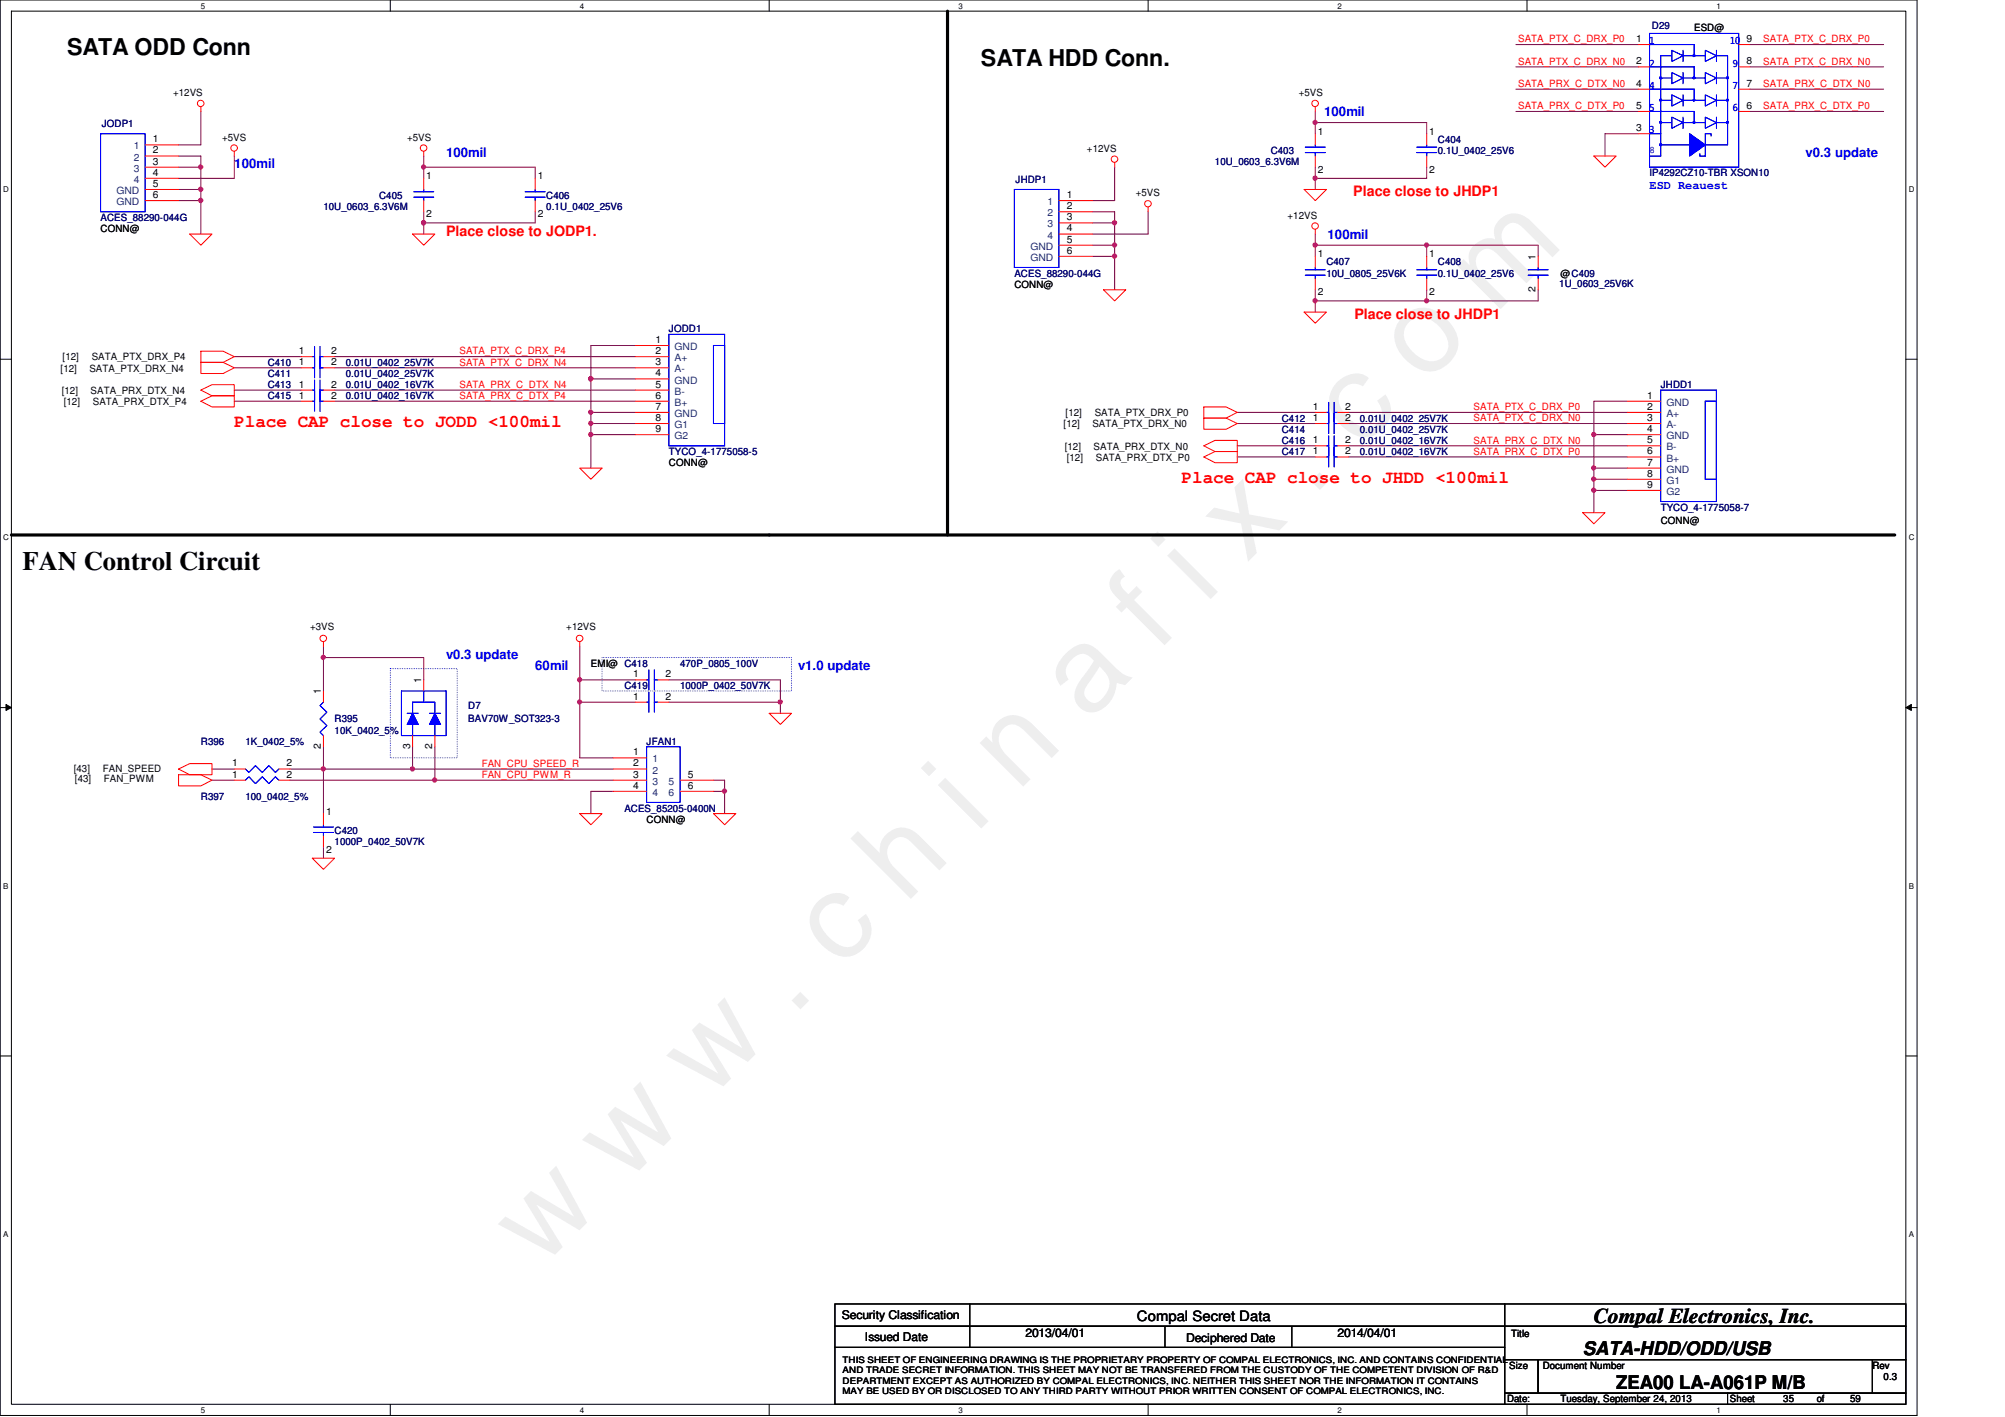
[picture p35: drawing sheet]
<svg xmlns="http://www.w3.org/2000/svg" width="297mm" height="210mm" viewBox="0 0 297 210" stroke-linecap="round" stroke-linejoin="round" font-family="sans-serif">
<defs><g id="words">
<text font-size="17.6" fill="#f0f" x="80.1" y="188" transform="rotate(-45 80.1 188)">w w w . c h i n a f i x . c o m</text>
<text font-size="3.9" x="3.3" y="84.5">FAN Control Circuit</text>
<g font-size="3.4">
<text x="9.9" y="8.1">SATA ODD Conn</text>
<text x="145.3" y="9.8">SATA HDD Conn.</text>
</g>
<text font-size="3.1" x="236.1" y="196">Compal Electronics, Inc.</text>
<g font-size="2.8">
<text x="234.5" y="200.7">SATA-HDD/ODD/USB</text>
<text x="239.4" y="205.7">ZEA00 LA-A061P M/B</text>
</g>
<g font-size="2.6" fill="#f00">
<text x="34.7" y="63.2">Place CAP close to JODD &lt;100mil</text>
<text x="175" y="71.5">Place CAP close to JHDD &lt;100mil</text>
</g>
<g font-size="2.1" fill="#f00">
<text x="200.5" y="29.1">Place close to JHDP1</text>
<text x="66.1" y="35">Place close to JODP1.</text>
<text x="200.7" y="47.2">Place close to JHDP1</text>
</g>
<text font-size="2.1" x="168.4" y="195.6">Compal Secret Data</text>
<g font-size="1.9" fill="#00f">
<text x="196.2" y="17.2">100mil</text>
<text x="66.1" y="23.3">100mil</text>
<text x="267.5" y="23.3">v0.3 update</text>
<text x="34.7" y="24.9">100mil</text>
<text x="196.7" y="35.3">100mil</text>
<text x="66.1" y="97.6">v0.3 update</text>
<text x="79.3" y="99.2">60mil</text>
<text x="118.2" y="99.2">v1.0 update</text>
</g>
<text font-size="1.8" fill="#00f" x="244.4" y="27.9">ESD Reauest</text>
<g font-size="1.8">
<text x="124.7" y="195.5">Security Classification</text>
<text x="128.1" y="198.6">Issued Date</text>
<text x="151.9" y="198.1">2013/04/01</text>
<text x="175.7" y="198.8">Deciphered Date</text>
<text x="198.2" y="198.1">2014/04/01</text>
</g>
<g font-size="1.5" fill="#000080">
<text x="244.7" y="4.3">D29</text>
<text x="15.1" y="18.8">JODP1</text>
<text x="188.3" y="22.8">C403</text>
<text x="213" y="21.2">C404</text>
<text x="213" y="22.8">0.1U_0402_25V6</text>
<text x="56.2" y="29.4">C405</text>
<text x="80.9" y="29.4">C406</text>
<text x="150.4" y="27.1">JHDP1</text>
<text x="180" y="24.5">10U_0603_6.3V6M</text>
<text x="244.4" y="26.1">IP4292CZ10-TBR XSON10</text>
<text x="14.9" y="32.7">ACES_88290-044G</text>
<text x="47.9" y="31.1">10U_0603_6.3V6M</text>
<text x="80.9" y="31.1">0.1U_0402_25V6</text>
<text x="150.3" y="41">ACES_88290-044G</text>
<text x="196.5" y="39.3">C407</text>
<text x="196.5" y="41">10U_0805_25V6K</text>
<text x="213" y="39.3">C408</text>
<text x="213" y="41">0.1U_0402_25V6</text>
<text x="231" y="42.5">1U_0603_25V6K</text>
<text x="99.1" y="49.2">JODD1</text>
<text x="39.7" y="59.1">C415</text>
<text x="39.7" y="57.5">C413</text>
<text x="39.7" y="55.8">C411</text>
<text x="39.7" y="54.2">C410</text>
<text x="51.2" y="59.1">0.01U_0402_16V7K</text>
<text x="51.2" y="57.5">0.01U_0402_16V7K</text>
<text x="51.2" y="55.8">0.01U_0402_25V7K</text>
<text x="51.2" y="54.2">0.01U_0402_25V7K</text>
<text x="246" y="57.5">JHDD1</text>
<text x="189.9" y="64.1">C414</text>
<text x="189.9" y="62.4">C412</text>
<text x="189.9" y="65.7">C416</text>
<text x="201.5" y="64.1">0.01U_0402_25V7K</text>
<text x="201.5" y="62.4">0.01U_0402_25V7K</text>
<text x="201.5" y="65.7">0.01U_0402_16V7K</text>
<text x="99.1" y="67.4">TYCO_4-1775058-5</text>
<text x="189.9" y="67.4">C417</text>
<text x="201.5" y="67.4">0.01U_0402_16V7K</text>
<text x="246" y="75.6">TYCO_4-1775058-7</text>
<text x="100.8" y="98.8">470P_0805_100V</text>
<text x="49.6" y="107">R395</text>
<text x="69.4" y="105">D7</text>
<text x="69.4" y="107">BAV70W_SOT323-3</text>
<text x="92.5" y="102.1">C419</text>
<text x="100.8" y="102.1">1000P_0402_50V7K</text>
<text x="29.8" y="110.3">R396</text>
<text x="36.4" y="110.3">1K_0402_5%</text>
<text x="49.6" y="108.7">10K_0402_5%</text>
<text x="95.8" y="110.3">JFAN1</text>
<text x="29.8" y="118.6">R397</text>
<text x="36.4" y="118.6">100_0402_5%</text>
<text x="49.6" y="123.5">C420</text>
<text x="49.6" y="125.2">1000P_0402_50V7K</text>
<text x="92.5" y="120.2">ACES_85205-0400N</text>
</g>
<g font-size="1.5">
<text x="251" y="4.7">ESD@</text>
<text x="242.4" y="6.2">1</text>
<text x="242.4" y="9.5">2</text>
<text x="258.7" y="6.2">9</text>
<text x="258.7" y="9.5">8</text>
<text x="25.7" y="14.2">+12VS</text>
<text x="192.4" y="14.2">+5VS</text>
<text x="242.4" y="12.8">4</text>
<text x="242.4" y="16.1">5</text>
<text x="258.7" y="16.1">6</text>
<text x="258.7" y="12.8">7</text>
<text x="22.6" y="21.1">1</text>
<text x="22.6" y="22.7">2</text>
<text x="32.9" y="20.8">+5VS</text>
<text x="60.3" y="20.8">+5VS</text>
<text x="161" y="22.5">+12VS</text>
<text x="195.2" y="20">1</text>
<text x="211.7" y="20">1</text>
<text x="242.4" y="19.4">3</text>
<text x="22.6" y="27.7">5</text>
<text x="22.6" y="29.3">6</text>
<text x="22.6" y="24.4">3</text>
<text x="22.6" y="26">4</text>
<text x="63.2" y="26.6">1</text>
<text x="79.7" y="26.6">1</text>
<text x="158" y="29.3">1</text>
<text x="168.3" y="29.1">+5VS</text>
<text x="195.2" y="25.6">2</text>
<text x="211.7" y="25.6">2</text>
<text x="14.9" y="34.4">CONN@</text>
<text x="63.2" y="32.2">2</text>
<text x="79.7" y="32.2">2</text>
<text x="158" y="35.9">5</text>
<text x="158" y="31">2</text>
<text x="158" y="32.6">3</text>
<text x="158" y="34.3">4</text>
<text x="190.8" y="32.4">+12VS</text>
<text x="158" y="37.6">6</text>
<text x="195.2" y="38.1">1</text>
<text x="211.7" y="38.1">1</text>
<text x="227.5" y="38.5" transform="rotate(-90 227.5 38.5)">1</text>
<text x="231.2" y="41">@C409</text>
<text x="150.3" y="42.6">CONN@</text>
<text x="195.2" y="43.8">2</text>
<text x="211.7" y="43.8">2</text>
<text x="227.5" y="43.3" transform="rotate(-90 227.5 43.3)">2</text>
<text x="9.3" y="53.4">[12]</text>
<text x="13.6" y="53.4">SATA_PTX_DRX_P4</text>
<text x="44.3" y="52.5">1</text>
<text x="49.1" y="52.5">2</text>
<text x="97.1" y="50.8">1</text>
<text x="97.1" y="52.5">2</text>
<text x="9" y="55">[12]</text>
<text x="9.1" y="58.3">[12]</text>
<text x="9.4" y="60">[12]</text>
<text x="13.2" y="55">SATA_PTX_DRX_N4</text>
<text x="13.4" y="58.3">SATA_PRX_DTX_N4</text>
<text x="13.8" y="60">SATA_PRX_DTX_P4</text>
<text x="44.3" y="59.1">1</text>
<text x="44.3" y="57.4">1</text>
<text x="44.3" y="54.1">1</text>
<text x="49.1" y="59.1">2</text>
<text x="49.1" y="57.4">2</text>
<text x="49.1" y="54.1">2</text>
<text x="97.1" y="54.1">3</text>
<text x="97.1" y="55.8">4</text>
<text x="97.1" y="57.4">5</text>
<text x="97.1" y="59.1">6</text>
<text x="244" y="59.1">1</text>
<text x="97.1" y="60.7">7</text>
<text x="97.1" y="62.4">8</text>
<text x="97.1" y="64">9</text>
<text x="157.6" y="63.3">[12]</text>
<text x="157.9" y="61.6">[12]</text>
<text x="161.8" y="63.3">SATA_PTX_DRX_N0</text>
<text x="162.2" y="61.6">SATA_PTX_DRX_P0</text>
<text x="194.5" y="62.4">1</text>
<text x="194.5" y="60.7">1</text>
<text x="194.5" y="65.7">1</text>
<text x="199.3" y="62.4">2</text>
<text x="199.3" y="60.7">2</text>
<text x="199.3" y="65.7">2</text>
<text x="244" y="60.7">2</text>
<text x="244" y="62.4">3</text>
<text x="244" y="64">4</text>
<text x="244" y="65.7">5</text>
<text x="99.1" y="69">CONN@</text>
<text x="157.7" y="66.6">[12]</text>
<text x="158" y="68.2">[12]</text>
<text x="162" y="66.6">SATA_PRX_DTX_N0</text>
<text x="162.3" y="68.2">SATA_PRX_DTX_P0</text>
<text x="194.5" y="67.3">1</text>
<text x="199.3" y="67.3">2</text>
<text x="244" y="67.3">6</text>
<text x="244" y="69">7</text>
<text x="244" y="70.6">8</text>
<text x="244" y="72.3">9</text>
<text x="246" y="77.6">CONN@</text>
<text x="45.9" y="93.3">+3VS</text>
<text x="83.9" y="93.3">+12VS</text>
<text x="62.4" y="101.2" transform="rotate(-90 62.4 101.2)">1</text>
<text x="87.5" y="98.8">EMI@ C418</text>
<text x="93.8" y="100.3">1</text>
<text x="98.6" y="100.3">2</text>
<text x="47.5" y="102.9" transform="rotate(-90 47.5 102.9)">1</text>
<text x="93.8" y="103.6">1</text>
<text x="98.6" y="103.6">2</text>
<text x="34.4" y="113.5">1</text>
<text x="42.5" y="113.5">2</text>
<text x="47.5" y="111" transform="rotate(-90 47.5 111)">2</text>
<text x="60.7" y="111" transform="rotate(-90 60.7 111)">3</text>
<text x="64" y="111" transform="rotate(-90 64 111)">2</text>
<text x="93.8" y="111.9">1</text>
<text x="93.8" y="113.5">2</text>
<text x="10.9" y="114.3">[43]</text>
<text x="11.1" y="115.8">[43]</text>
<text x="15.2" y="114.3">FAN_SPEED</text>
<text x="15.4" y="115.8">FAN_PWM</text>
<text x="34.4" y="115.2">1</text>
<text x="42.5" y="115.2">2</text>
<text x="93.8" y="115.2">3</text>
<text x="93.8" y="116.8">4</text>
<text x="101.9" y="115.2">5</text>
<text x="101.9" y="116.8">6</text>
<text x="48.3" y="120.7">1</text>
<text x="95.8" y="121.9">CONN@</text>
<text x="48.3" y="126.3">2</text>
<text x="223.9" y="198">Title</text>
<text x="223.6" y="202.8">Size</text>
<text x="228.6" y="202.8">Document Number</text>
<text x="277.4" y="202.8">Rev</text>
<text x="223.3" y="207.7">Date:</text>
<text x="231.2" y="207.7">Tuesday, September 24, 2013</text>
<text x="256.3" y="207.7">Sheet</text>
<text x="264.2" y="207.7">35</text>
<text x="269.2" y="207.7">of</text>
<text x="274.1" y="207.7">59</text>
<text x="279.1" y="204.4">0.3</text>
</g>
<g font-size="1.5" fill="#f00">
<text x="224.9" y="6.3">SATA_PTX_C_DRX_P0</text>
<text x="224.9" y="9.6">SATA_PTX_C_DRX_N0</text>
<text x="261.2" y="6.3">SATA_PTX_C_DRX_P0</text>
<text x="261.2" y="9.6">SATA_PTX_C_DRX_N0</text>
<text x="224.9" y="16.2">SATA_PRX_C_DTX_P0</text>
<text x="224.9" y="12.9">SATA_PRX_C_DTX_N0</text>
<text x="261.2" y="12.9">SATA_PRX_C_DTX_N0</text>
<text x="261.2" y="16.2">SATA_PRX_C_DTX_P0</text>
<text x="68.1" y="52.5">SATA_PTX_C_DRX_P4</text>
<text x="68.1" y="57.4">SATA_PRX_C_DTX_N4</text>
<text x="68.1" y="59.1">SATA_PRX_C_DTX_P4</text>
<text x="68.1" y="54.1">SATA_PTX_C_DRX_N4</text>
<text x="218.3" y="60.7">SATA_PTX_C_DRX_P0</text>
<text x="218.3" y="62.4">SATA_PTX_C_DRX_N0</text>
<text x="218.3" y="65.7">SATA_PRX_C_DTX_N0</text>
<text x="218.3" y="67.4">SATA_PRX_C_DTX_P0</text>
<text x="71.4" y="113.6">FAN_CPU_SPEED_R</text>
<text x="71.4" y="115.2">FAN_CPU_PWM_R</text>
</g>
<g font-size="1.5" fill="#00f">
<text x="244.4" y="9.9">2</text>
<text x="244.4" y="6.6">1</text>
<text x="256.3" y="6.6">10</text>
<text x="256.7" y="9.9">9</text>
<text x="244.4" y="16.5">5</text>
<text x="244.4" y="13.2">4</text>
<text x="256.7" y="13.2">7</text>
<text x="256.7" y="16.5">6</text>
<text x="244.4" y="22.7">8</text>
<text x="244.4" y="19.8">3</text>
</g>
<g font-size="1.5" fill="#004080">
<text x="19.8" y="22.1">1</text>
<text x="19.8" y="23.8">2</text>
<text x="17.3" y="28.7">GND</text>
<text x="19.8" y="25.4">3</text>
<text x="19.8" y="27.1">4</text>
<text x="17.3" y="30.4">GND</text>
<text x="155.2" y="30.4">1</text>
<text x="155.2" y="32">2</text>
<text x="155.2" y="33.7">3</text>
<text x="155.2" y="35.3">4</text>
<text x="152.7" y="37">GND</text>
<text x="152.7" y="38.7">GND</text>
<text x="99.9" y="51.9">GND</text>
<text x="99.9" y="53.5">A+</text>
<text x="99.9" y="55.2">A-</text>
<text x="99.9" y="56.8">GND</text>
<text x="99.9" y="58.5">B-</text>
<text x="99.9" y="60.1">B+</text>
<text x="99.9" y="61.8">GND</text>
<text x="99.9" y="63.4">G1</text>
<text x="99.9" y="65.1">G2</text>
<text x="246.9" y="60.1">GND</text>
<text x="246.9" y="61.8">A+</text>
<text x="246.9" y="63.4">A-</text>
<text x="246.9" y="65.1">GND</text>
<text x="246.9" y="66.7">B-</text>
<text x="246.9" y="68.4">B+</text>
<text x="246.9" y="70">GND</text>
<text x="246.9" y="71.7">G1</text>
<text x="246.9" y="73.3">G2</text>
<text x="96.6" y="112.9">1</text>
<text x="96.6" y="114.6">2</text>
<text x="96.6" y="116.2">3</text>
<text x="96.6" y="117.9">4</text>
<text x="99.1" y="116.2">5</text>
<text x="99.1" y="117.9">6</text>
</g>
<g font-size="1.3">
<text x="124.8" y="201.9">THIS SHEET OF ENGINEERING DRAWING IS THE PROPRIETARY PROPERTY OF COMPAL ELECTRONICS, INC. AND CONTAINS CONFIDENTIAL</text>
<text x="124.8" y="203.5">AND TRADE SECRET INFORMATION. THIS SHEET MAY NOT BE TRANSFERED FROM THE CUSTODY OF THE COMPETENT DIVISION OF R&amp;D</text>
<text x="124.8" y="205">DEPARTMENT EXCEPT AS AUTHORIZED BY COMPAL ELECTRONICS, INC. NEITHER THIS SHEET NOR THE INFORMATION IT CONTAINS</text>
<text x="124.8" y="206.5">MAY BE USED BY OR DISCLOSED TO ANY THIRD PARTY WITHOUT PRIOR WRITTEN CONSENT OF COMPAL ELECTRONICS, INC.</text>
</g>
<g font-size="1.2">
<text x="29.8" y="1.3">5</text>
<text x="85.9" y="1.3">4</text>
<text x="142" y="1.3">3</text>
<text x="198.2" y="1.3">2</text>
<text x="254.3" y="1.3">1</text>
<text x=".5" y="28.5">D</text>
<text x="282.8" y="28.5">D</text>
<text x=".5" y="80.1">C</text>
<text x="282.8" y="80.1">C</text>
<text x=".5" y="131.7">B</text>
<text x="282.8" y="131.7">B</text>
<text x=".5" y="183.3">A</text>
<text x="282.8" y="183.3">A</text>
<text x="29.8" y="209.3">5</text>
<text x="85.9" y="209.3">4</text>
<text x="142" y="209.3">3</text>
<text x="198.2" y="209.3">2</text>
<text x="254.3" y="209.3">1</text>
</g>
</g></defs>
<path d="M0 0h284v209.7h-283.9zM1.7 1.7h280.6v206.3h-280.6z" fill="none" stroke="#000" stroke-width=".15"/>
<g fill="#fff">
<path d="M29.8 .2h.5v1.3h-.5z"/>
<path d="M29.8 208.2h.5v1.3h-.5z"/>
</g>
<path d="M57.8 0v1.7M57.8 208v1.7" fill="none" stroke="#000" stroke-width=".15"/>
<g fill="#fff">
<path d="M85.9 .2h.6v1.3h-.6z"/>
<path d="M85.9 208.2h.6v1.3h-.6z"/>
</g>
<path d="M114 0v1.7M114 208v1.7" fill="none" stroke="#000" stroke-width=".15"/>
<g fill="#fff">
<path d="M142 .2h.6v1.3h-.6z"/>
<path d="M142 208.2h.6v1.3h-.6z"/>
</g>
<path d="M170.1 0v1.7M170.1 208v1.7" fill="none" stroke="#000" stroke-width=".15"/>
<g fill="#fff">
<path d="M198.2 .2h.5v1.3h-.5z"/>
<path d="M198.2 208.2h.5v1.3h-.5z"/>
</g>
<path d="M226.2 0v1.7M226.2 208v1.7" fill="none" stroke="#000" stroke-width=".15"/>
<g fill="#fff">
<path d="M254.3 .2h.6v1.3h-.6z"/>
<path d="M254.3 208.2h.6v1.3h-.6z"/>
<path d="M.5 27.4h.8v1.3h-.8z"/>
<path d="M282.8 27.4h.8v1.3h-.8z"/>
<path d="M.5 79h.8v1.3h-.8z"/>
<path d="M282.8 79h.8v1.3h-.8z"/>
</g>
<path d="M0 53.2h1.7M282.4 53.2h1.6" fill="none" stroke="#000" stroke-width=".15"/>
<g fill="#fff">
<path d="M.5 130.6h.7v1.3h-.7z"/>
<path d="M282.8 130.6h.7v1.3h-.7z"/>
</g>
<path d="M0 104.8h1.7M.9 104.4l.8 .4-.8 .4zM282.4 104.8l.8-.4v.8zM282.4 104.8h1.6" fill="none" stroke="#000" stroke-width=".15"/>
<path d="M.9 104.4l.8 .4-.8 .4zM282.4 104.8l.8-.4v.8z" fill="#000"/>
<g fill="#fff">
<path d="M.5 182.2h.7v1.3h-.7z"/>
<path d="M282.8 182.2h.7v1.3h-.7z"/>
</g>
<path d="M0 156.4h1.7M282.4 156.4h1.6" fill="none" stroke="#000" stroke-width=".15"/>
<path d="M140.4 1.7v77.5M1.7 79.2h279" fill="none" stroke="#000" stroke-width=".47"/>
<path d="M57.8 99.1h9.9v13.2h-9.9z" fill="none" stroke="#00f" stroke-width=".15" stroke-dasharray="0 .3"/>
<path d="M62.8 33h16.5" fill="none" stroke="#800040" stroke-width=".15"/>
<circle cx="62.8" cy="33" r=".32" fill="#f0f"/>
<circle cx="62.8" cy="33" r=".32" fill="none" stroke="#f0f" stroke-width=".15"/>
<path d="M62.8 24.8h16.5" fill="none" stroke="#800040" stroke-width=".15"/>
<circle cx="62.8" cy="24.7" r=".32" fill="#f0f"/>
<circle cx="62.8" cy="24.7" r=".32" fill="none" stroke="#f0f" stroke-width=".15"/>
<path d="M62.8 24.8v1.6M62.8 33v1.7" fill="none" stroke="#800040" stroke-width=".15"/>
<circle cx="62.8" cy="33" r=".32" fill="#f0f"/>
<circle cx="62.8" cy="33" r=".32" fill="none" stroke="#f0f" stroke-width=".15"/>
<path d="M211.4 18.2h-16.5v1.6M62.8 31.4v1.6M62.8 23.1v1.7" fill="none" stroke="#800040" stroke-width=".15"/>
<circle cx="194.8" cy="18.1" r=".32" fill="#f0f"/>
<circle cx="194.8" cy="18.1" r=".32" fill="none" stroke="#f0f" stroke-width=".15"/>
<path d="M194.9 16.5v1.7M211.4 18.2v1.6M26.5 23.1h3.3M29.8 29.7v5" fill="none" stroke="#800040" stroke-width=".15"/>
<circle cx="29.7" cy="29.7" r=".32" fill="#f0f"/>
<circle cx="29.7" cy="29.7" r=".32" fill="none" stroke="#f0f" stroke-width=".15"/>
<path d="M29.8 16.5v5h-3.3M29.8 23.1v1.7" fill="none" stroke="#800040" stroke-width=".15"/>
<circle cx="29.7" cy="24.7" r=".32" fill="#f0f"/>
<circle cx="29.7" cy="24.7" r=".32" fill="none" stroke="#f0f" stroke-width=".15"/>
<g fill="none" stroke="#800040" stroke-width=".15">
<path d="M26.5 24.8h3.3M34.7 59.4h9.9M34.7 57.8h9.9M49.6 57.8h44.5M49.6 59.4h44.5M49.6 52.8h44.5M49.6 54.5h44.5M241.1 59.4h-5v5h5M199.8 61.1h41.3M199.8 62.7h41.3M199.8 66h41.3M199.8 67.7h41.3"/>
<path d="M236.1 64.4v4.9h5M236.1 69.3v1.7h5M236.1 71v1.6h5M47.9 110.6v3.3h-4.9M47.9 125.5v1.6"/>
</g>
<circle cx="47.9" cy="113.9" r=".32" fill="#f0f"/>
<circle cx="47.9" cy="113.9" r=".32" fill="none" stroke="#f0f" stroke-width=".15"/>
<path d="M47.9 113.9v6.6M61.1 113.9h29.7" fill="none" stroke="#800040" stroke-width=".15"/>
<circle cx="61.1" cy="113.9" r=".32" fill="#f0f"/>
<circle cx="61.1" cy="113.9" r=".32" fill="none" stroke="#f0f" stroke-width=".15"/>
<path d="M64.4 115.6h26.4" fill="none" stroke="#800040" stroke-width=".15"/>
<circle cx="64.4" cy="115.5" r=".32" fill="#f0f"/>
<circle cx="64.4" cy="115.5" r=".32" fill="none" stroke="#f0f" stroke-width=".15"/>
<path d="M62.8 97.4h-14.9v5M61.1 110.6v3.3h-13.2M64.4 110.6v5h-21.4" fill="none" stroke="#800040" stroke-width=".15"/>
<circle cx="47.9" cy="97.4" r=".32" fill="#f0f"/>
<circle cx="47.9" cy="97.4" r=".32" fill="none" stroke="#f0f" stroke-width=".15"/>
<path d="M26.5 28.1h3.3v1.6h-3.3M34.7 52.8h9.9M34.7 54.5h9.9M47.9 95.8v1.6M62.8 97.4v3.3M31.4 115.6h3.3M31.4 113.9h3.3" fill="none" stroke="#800040" stroke-width=".15"/>
<circle cx="29.7" cy="28" r=".32" fill="#f0f"/>
<circle cx="29.7" cy="28" r=".32" fill="none" stroke="#f0f" stroke-width=".15"/>
<path d="M224.6 16.5h18.1M224.6 13.2h18.1M224.6 6.6h18.1M224.6 9.9h18.1M242.7 19.8h-4.9v3.3M259.2 13.2h19.9M259.2 16.5h19.9M259.2 6.6h19.9M259.2 9.9h19.9M29.8 24.8v3.3M34.7 23.1v3.3h-8.2" fill="none" stroke="#800040" stroke-width=".15"/>
<g fill="none" stroke="#f00" stroke-width=".15">
<path d="M29.8 15.8v.7M194.9 15.8v.7M28.1 34.7h3.3l-1.6 1.6zM34.7 22.4v.7M61.1 34.7h3.3l-1.6 1.6zM62.8 22.4v.7M165.1 24.1v.7M236.1 23.1h3.3l-1.6 1.7zM29.8 52h3.3l1.6 .8-1.6 .9h-3.3zM29.8 53.7h3.3l1.6 .8-1.6 .8h-3.3zM29.8 57.8l1.6-.8h3.3v1.6h-3.3zM29.8 59.4l1.6-.8h3.3v1.7h-3.3z"/>
<path d="M234.5 75.9h3.3l-1.7 1.7zM47.9 95.1v.7M26.5 113.9l1.6-.8h3.3v1.7h-3.3zM26.5 114.8h3.3l1.6 .8-1.6 .8h-3.3zM46.3 127.1h3.3l-1.7 1.7z"/>
<circle cx="29.7" cy="15.3" r=".48"/>
<circle cx="194.8" cy="15.3" r=".48"/>
<circle cx="34.7" cy="21.9" r=".48"/>
<circle cx="62.8" cy="21.9" r=".48"/>
<circle cx="165.1" cy="23.6" r=".48"/>
<circle cx="47.9" cy="94.6" r=".48"/>
</g>
<g fill="none" stroke="#000" stroke-width=".15">
<path d="M123.7 193.2h99.2v3.3h-99.2zM123.7 196.5h99.2v3.1h-99.2zM123.7 199.6h99.2v8.4h-99.2zM143.7 193.2v6.4M172.6 196.5v3.1M191.4 196.5v3.1M222.9 193.2h59.4v3.3h-59.4zM222.9 196.5h59.4v4.9h-59.4zM222.9 201.4h5v5h-5zM222.9 206.4h33v1.6h-33zM227.9 201.4h49.5v5h-49.5zM255.9 206.4h26.4v1.6h-26.4z"/>
<path d="M277.4 201.4h4.9v5h-4.9z"/>
</g>
<path d="M244.4 5h13.2v19.8h-13.2zM247.7 10.8l1.6 .8-1.6 .8zM249.3 10.8v1.6M249.3 11.6h3.3M254.3 11.6h1.6" fill="none" stroke="#00f" stroke-width=".15"/>
<path d="M250.9 11.4h.2v.2h-.2z" fill-rule="evenodd" fill="#00f"/>
<path d="M246 11.6h1.7M250.9 11.4h.2v.2h-.2z" fill="none" stroke="#00f" stroke-width=".15"/>
<path d="M245.9 11.4h.2v.2h-.2z" fill-rule="evenodd" fill="#00f"/>
<path d="M245.9 11.4h.2v.2h-.2z" fill="none" stroke="#00f" stroke-width=".15"/>
<path d="M245.9 18h.2v.2h-.2z" fill-rule="evenodd" fill="#00f"/>
<path d="M245.9 18h.2v.2h-.2z" fill="none" stroke="#00f" stroke-width=".15"/>
<path d="M245.9 14.7h.2v.2h-.2z" fill-rule="evenodd" fill="#00f"/>
<path d="M244.4 16.5h6.6M245.9 14.7h.2v.2h-.2z" fill="none" stroke="#00f" stroke-width=".15"/>
<path d="M250.9 18h.2v.2h-.2z" fill-rule="evenodd" fill="#00f"/>
<g fill="none" stroke="#00f" stroke-width=".15">
<path d="M244.4 6.6h6.6v1.7M244.4 9.9h6.6v1.7M244.4 13.2h6.6v1.7M246 14.9h1.7M246 18.2h1.7M247.7 14.1l1.6 .8-1.6 .8zM247.7 17.4l1.6 .8-1.6 .8zM247.7 7.5l1.6 .8-1.6 .8zM247.7 8.3h-1.7v13.2h6.6M249.3 14.1v1.6M249.3 17.4v1.6M249.3 7.5v1.6"/>
<path d="M249.3 14.9h3.3M249.3 18.2h3.3M249.3 8.3h3.3M250.9 18h.2v.2h-.2zM251 16.5v1.7M254.3 14.9h1.6M254.3 18.2h1.6M254.3 8.3h1.6v13.2h-4.9"/>
</g>
<path d="M250.9 14.7h.2v.2h-.2z" fill-rule="evenodd" fill="#00f"/>
<path d="M250.9 14.7h.2v.2h-.2z" fill="none" stroke="#00f" stroke-width=".15"/>
<path d="M250.9 8.1h.2v.2h-.2z" fill-rule="evenodd" fill="#00f"/>
<path d="M250.9 8.1h.2v.2h-.2z" fill="none" stroke="#00f" stroke-width=".15"/>
<path d="M245.9 21.3h.2v.2h-.2z" fill-rule="evenodd" fill="#00f"/>
<path d="M244.4 19.8h1.6M252.6 7.5l1.7 .8-1.7 .8zM252.6 10.8l1.7 .8-1.7 .8zM252.6 17.4l1.7 .8-1.7 .8zM252.6 14.1l1.7 .8-1.7 .8zM254.3 7.5v1.6M254.3 10.8v1.6M254.3 17.4v1.6M254.3 14.1v1.6M245.9 21.3h.2v.2h-.2zM246 21.5v1.6h-1.6" fill="none" stroke="#00f" stroke-width=".15"/>
<path d="M255.8 11.4h.2v.2h-.2z" fill-rule="evenodd" fill="#00f"/>
<path d="M255.8 11.4h.2v.2h-.2z" fill="none" stroke="#00f" stroke-width=".15"/>
<path d="M255.8 14.7h.2v.2h-.2z" fill-rule="evenodd" fill="#00f"/>
<path d="M255.8 14.7h.2v.2h-.2z" fill="none" stroke="#00f" stroke-width=".15"/>
<path d="M255.8 18h.2v.2h-.2z" fill-rule="evenodd" fill="#00f"/>
<path d="M252.6 19.8v3.3M255.8 18h.2v.2h-.2z" fill="none" stroke="#00f" stroke-width=".15"/>
<path d="M250.3 19.8l2.3 1.7-2.3 1.6z" fill="#00f"/>
<path d="M244.4 5h13.2v19.8h-13.2zM247.7 10.8l1.6 .8-1.6 .8zM249.3 10.8v1.6M249.3 11.6h3.3M250.3 19.8l2.3 1.7-2.3 1.6zM252.6 19.8h.9v.4M254.3 11.6h1.6M251.8 22.8v.3h.8" fill="none" stroke="#00f" stroke-width=".15"/>
<path d="M250.9 11.4h.2v.2h-.2z" fill-rule="evenodd" fill="#00f"/>
<path d="M246 11.6h1.7M250.9 11.4h.2v.2h-.2z" fill="none" stroke="#00f" stroke-width=".15"/>
<path d="M245.9 11.4h.2v.2h-.2z" fill-rule="evenodd" fill="#00f"/>
<path d="M245.9 11.4h.2v.2h-.2z" fill="none" stroke="#00f" stroke-width=".15"/>
<path d="M245.9 18h.2v.2h-.2z" fill-rule="evenodd" fill="#00f"/>
<path d="M245.9 18h.2v.2h-.2z" fill="none" stroke="#00f" stroke-width=".15"/>
<path d="M245.9 14.7h.2v.2h-.2z" fill-rule="evenodd" fill="#00f"/>
<path d="M244.4 16.5h6.6M245.9 14.7h.2v.2h-.2z" fill="none" stroke="#00f" stroke-width=".15"/>
<path d="M250.9 18h.2v.2h-.2z" fill-rule="evenodd" fill="#00f"/>
<g fill="none" stroke="#00f" stroke-width=".15">
<path d="M244.4 6.6h6.6v1.7M244.4 9.9h6.6v1.7M244.4 13.2h6.6v1.7M246 14.9h1.7M246 18.2h1.7M247.7 14.1l1.6 .8-1.6 .8zM247.7 17.4l1.6 .8-1.6 .8zM247.7 7.5l1.6 .8-1.6 .8zM247.7 8.3h-1.7v13.2h6.6M249.3 14.1v1.6M249.3 17.4v1.6M249.3 7.5v1.6"/>
<path d="M249.3 14.9h3.3M249.3 18.2h3.3M249.3 8.3h3.3M250.9 18h.2v.2h-.2zM251 16.5v1.7M254.3 14.9h1.6M254.3 18.2h1.6M254.3 8.3h1.6v13.2h-4.9"/>
</g>
<path d="M250.9 14.7h.2v.2h-.2z" fill-rule="evenodd" fill="#00f"/>
<path d="M250.9 14.7h.2v.2h-.2z" fill="none" stroke="#00f" stroke-width=".15"/>
<path d="M250.9 8.1h.2v.2h-.2z" fill-rule="evenodd" fill="#00f"/>
<path d="M250.9 8.1h.2v.2h-.2z" fill="none" stroke="#00f" stroke-width=".15"/>
<path d="M245.9 21.3h.2v.2h-.2z" fill-rule="evenodd" fill="#00f"/>
<path d="M244.4 19.8h1.6M252.6 7.5l1.7 .8-1.7 .8zM252.6 10.8l1.7 .8-1.7 .8zM252.6 17.4l1.7 .8-1.7 .8zM252.6 14.1l1.7 .8-1.7 .8zM254.3 7.5v1.6M254.3 10.8v1.6M254.3 17.4v1.6M254.3 14.1v1.6M245.9 21.3h.2v.2h-.2zM246 21.5v1.6h-1.6" fill="none" stroke="#00f" stroke-width=".15"/>
<path d="M255.8 11.4h.2v.2h-.2z" fill-rule="evenodd" fill="#00f"/>
<path d="M255.8 11.4h.2v.2h-.2z" fill="none" stroke="#00f" stroke-width=".15"/>
<path d="M255.8 14.7h.2v.2h-.2z" fill-rule="evenodd" fill="#00f"/>
<path d="M255.8 14.7h.2v.2h-.2z" fill="none" stroke="#00f" stroke-width=".15"/>
<path d="M255.8 18h.2v.2h-.2z" fill-rule="evenodd" fill="#00f"/>
<path d="M252.6 19.8v3.3M255.8 18h.2v.2h-.2z" fill="none" stroke="#00f" stroke-width=".15"/>
<path d="M250.3 19.8l2.3 1.7-2.3 1.6z" fill="#00f"/>
<g fill="none" stroke="#00f" stroke-width=".15">
<path d="M14.9 19.8h6.6v11.6h-6.6zM250.3 19.8l2.3 1.7-2.3 1.6zM252.6 19.8h.9v.4M61.3 29.2h3M61.3 28.4h3M62.8 28.1v.3M62.8 29.2v.5M193.4 22.6h2.9M193.4 21.8h2.9M194.9 21.5v.3M194.9 22.6v.5M251.8 22.8v.3h.8"/>
<path d="M46.3 59.4h.3M46.3 57.8h.3M46.6 58v2.9M46.6 56.3v3M47.4 58v2.9M47.4 56.3v3M47.4 59.4h.5M47.4 57.8h.5M246 57.8h8.3v16.5h-8.3zM252.6 59.4h1.7v11.6h-1.7zM36.4 115.6l.5-.5 .9 1 1.1-1 .9 1 1-1 .5 .5M47.9 104l-.5 .5 1 1-1 1 1 1-1 1 .5 .5"/>
<path d="M46.4 123.3h3M46.4 122.5h3M47.9 122.2v.3M47.9 123.3v.5"/>
</g>
<g fill="none" stroke="#f00" stroke-width=".15">
<path d="M194.9 19.8v1.7M242.7 13.2h1.7M242.7 16.5h1.7M242.7 6.6h1.7M242.7 9.9h1.7M242.7 19.8h1.7M257.6 16.5h1.6M257.6 13.2h1.6M257.6 6.6h1.6M257.6 9.9h1.6M21.5 21.5h5M21.5 23.1h5"/>
<path d="M21.5 28.1h5M21.5 29.7h5M21.5 24.8h5M21.5 26.4h5M62.8 26.4v1.7M62.8 29.7v1.7M194.9 23.1v1.7M44.6 59.4h1.7M44.6 57.8h1.7M47.9 59.4h1.7M47.9 57.8h1.7M241.1 59.4h4.9"/>
<path d="M241.1 61.1h4.9M241.1 62.7h4.9M241.1 64.4h4.9M241.1 66h4.9M241.1 67.7h4.9M241.1 69.3h4.9M241.1 71h4.9M241.1 72.6h4.9M34.7 115.6h1.7M41.3 115.6h1.7M47.9 102.4v1.6M47.9 109v1.6"/>
<path d="M47.9 120.5v1.7M47.9 123.8v1.7"/>
</g>
<path d="M64.4 105.7l.9 1.6h-1.7z" fill="#00f"/>
<path d="M59.5 102.4h6.6v6.6h-6.6zM60.3 105.7h1.7M61.1 107.3v1.7M62.8 102.4v1.6M62.8 104h-1.7v1.7M62.8 104h1.6v1.7M63.6 105.7h1.7M64.4 107.3v1.7M64.4 105.7l.9 1.6h-1.7z" fill="none" stroke="#00f" stroke-width=".15"/>
<path d="M61.1 105.7l.9 1.6h-1.7z" fill="#00f"/>
<path d="M61.1 105.7l.9 1.6h-1.7z" fill="none" stroke="#00f" stroke-width=".15"/>
<path d="M64.4 105.7l.9 1.6h-1.7z" fill="#00f"/>
<path d="M59.5 102.4h6.6v6.6h-6.6zM60.3 105.7h1.7M61.1 107.3v1.7M62.8 102.4v1.6M62.8 104h-1.7v1.7M62.8 104h1.6v1.7M63.6 105.7h1.7M64.4 107.3v1.7M64.4 105.7l.9 1.6h-1.7z" fill="none" stroke="#00f" stroke-width=".15"/>
<path d="M61.1 105.7l.9 1.6h-1.7z" fill="#00f"/>
<g fill="none" stroke="#00f" stroke-width=".15">
<path d="M209.9 22.6h2.9M209.9 21.8h2.9M211.4 21.5v.3M211.4 22.6v.5M46.3 54.5h.3M46.3 52.8h.3M46.6 53v3M46.6 51.4v2.9M47.4 53v3M47.4 51.4v2.9M47.4 54.5h.5M47.4 52.8h.5"/>
<path d="M36.4 113.9l.5 .5 .9-1 1.1 1 .9-1 1 1 .5-.5M61.1 105.7l.9 1.6h-1.7z"/>
</g>
<path d="M211.4 19.8v1.7M211.4 23.1v1.7M44.6 54.5h1.7M44.6 52.8h1.7M47.9 54.5h1.7M47.9 52.8h1.7M34.7 113.9h1.7M41.3 113.9h1.7M61.1 109v1.6M62.8 100.7v1.7M64.4 109v1.6" fill="none" stroke="#f00" stroke-width=".15"/>
<circle cx="62.8" cy="33" r=".32" fill="#f0f"/>
<circle cx="62.8" cy="33" r=".32" fill="none" stroke="#f0f" stroke-width=".15"/>
<circle cx="62.8" cy="24.7" r=".32" fill="#f0f"/>
<circle cx="62.8" cy="24.7" r=".32" fill="none" stroke="#f0f" stroke-width=".15"/>
<circle cx="62.8" cy="33" r=".32" fill="#f0f"/>
<circle cx="62.8" cy="33" r=".32" fill="none" stroke="#f0f" stroke-width=".15"/>
<circle cx="194.8" cy="18.1" r=".32" fill="#f0f"/>
<circle cx="194.8" cy="18.1" r=".32" fill="none" stroke="#f0f" stroke-width=".15"/>
<circle cx="29.7" cy="29.7" r=".32" fill="#f0f"/>
<circle cx="29.7" cy="29.7" r=".32" fill="none" stroke="#f0f" stroke-width=".15"/>
<circle cx="29.7" cy="24.7" r=".32" fill="#f0f"/>
<circle cx="29.7" cy="24.7" r=".32" fill="none" stroke="#f0f" stroke-width=".15"/>
<circle cx="47.9" cy="113.9" r=".32" fill="#f0f"/>
<circle cx="47.9" cy="113.9" r=".32" fill="none" stroke="#f0f" stroke-width=".15"/>
<circle cx="61.1" cy="113.9" r=".32" fill="#f0f"/>
<circle cx="61.1" cy="113.9" r=".32" fill="none" stroke="#f0f" stroke-width=".15"/>
<circle cx="64.4" cy="115.5" r=".32" fill="#f0f"/>
<circle cx="64.4" cy="115.5" r=".32" fill="none" stroke="#f0f" stroke-width=".15"/>
<circle cx="47.9" cy="97.4" r=".32" fill="#f0f"/>
<circle cx="47.9" cy="97.4" r=".32" fill="none" stroke="#f0f" stroke-width=".15"/>
<circle cx="29.7" cy="28" r=".32" fill="#f0f"/>
<circle cx="29.7" cy="28" r=".32" fill="none" stroke="#f0f" stroke-width=".15"/>
<use href="#words"/>
</svg>
